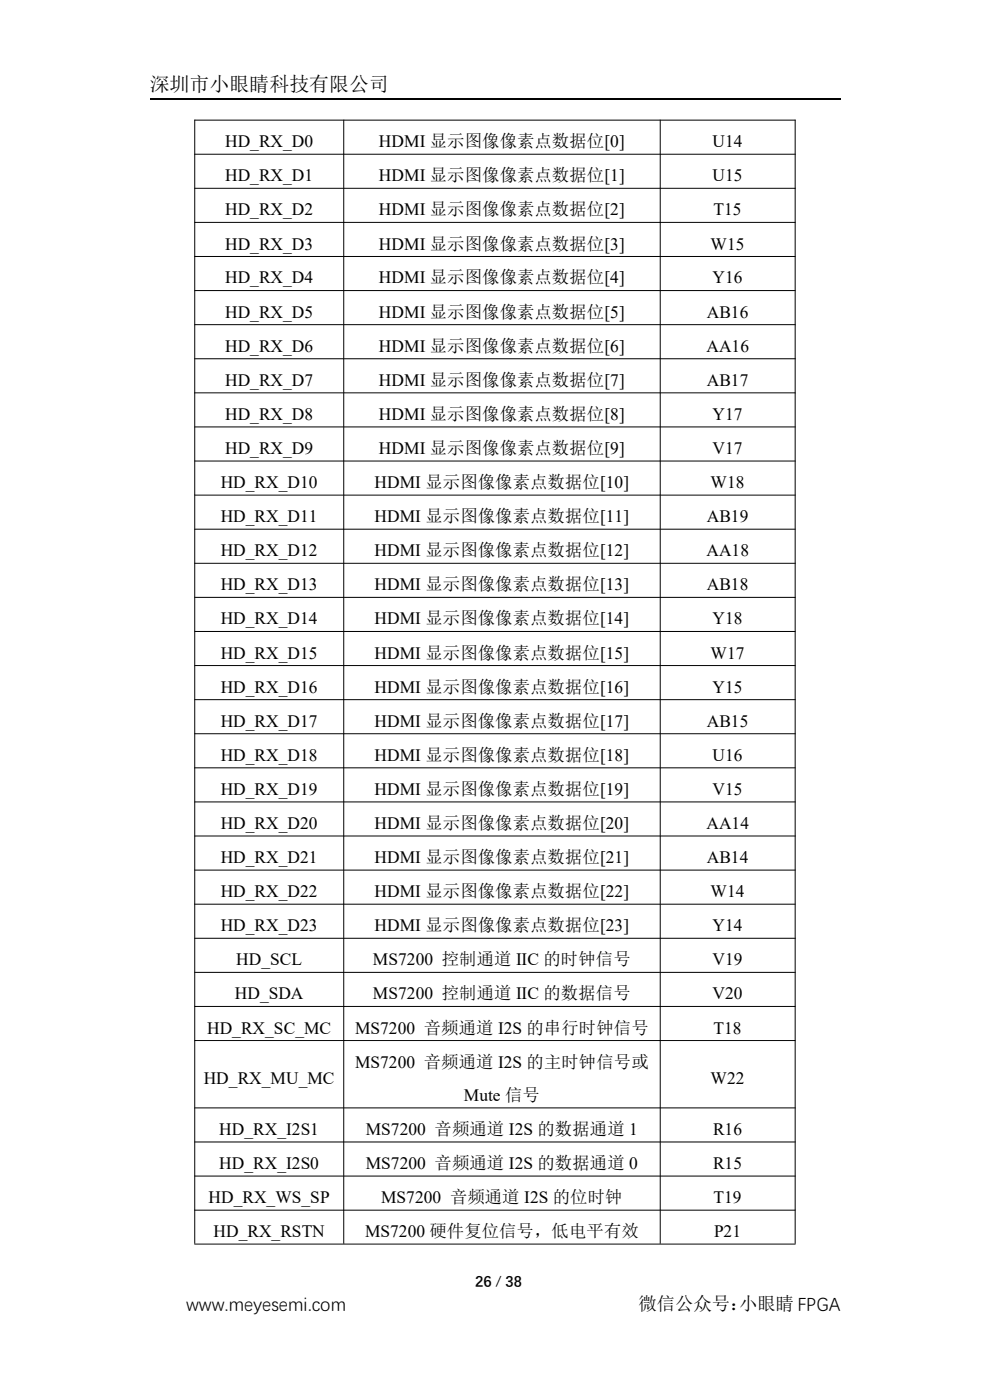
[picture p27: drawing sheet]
<svg xmlns="http://www.w3.org/2000/svg" width="210mm" height="297mm" viewBox="0 0 210 297" stroke-linecap="round" stroke-linejoin="round" font-family="sans-serif">
<defs><g id="words">
<text font-size="4.2" x="31.7" y="19.3">深圳市小眼睛科技有限公司</text>
<g font-size="3.9">
<text x="39.5" y="278">www.meyesemi.com</text>
<text x="135.5" y="278">微信公众号：</text>
<text x="156.8" y="278">小眼睛 FPGA</text>
</g>
<g font-size="3.7">
<text x="47.8" y="31.2">HD_RX_D0</text>
<text x="80.4" y="31.2">HDMI 显示图像像素点数据位[0]</text>
<text x="151.2" y="31.2">U14</text>
<text x="47.8" y="38.5">HD_RX_D1</text>
<text x="80.4" y="38.5">HDMI 显示图像像素点数据位[1]</text>
<text x="151.2" y="38.5">U15</text>
<text x="47.8" y="45.7">HD_RX_D2</text>
<text x="80.4" y="45.7">HDMI 显示图像像素点数据位[2]</text>
<text x="151.4" y="45.7">T15</text>
<text x="47.8" y="52.9">HD_RX_D3</text>
<text x="80.4" y="52.9">HDMI 显示图像像素点数据位[3]</text>
<text x="150.7" y="52.9">W15</text>
<text x="47.8" y="60.1">HD_RX_D4</text>
<text x="80.4" y="60.1">HDMI 显示图像像素点数据位[4]</text>
<text x="151.2" y="60.1">Y16</text>
<text x="47.8" y="67.4">HD_RX_D5</text>
<text x="80.4" y="67.4">HDMI 显示图像像素点数据位[5]</text>
<text x="149.9" y="67.4">AB16</text>
<text x="47.8" y="74.6">HD_RX_D6</text>
<text x="80.4" y="74.6">HDMI 显示图像像素点数据位[6]</text>
<text x="149.9" y="74.6">AA16</text>
<text x="47.8" y="81.8">HD_RX_D7</text>
<text x="80.4" y="81.8">HDMI 显示图像像素点数据位[7]</text>
<text x="149.9" y="81.8">AB17</text>
<text x="47.8" y="89.1">HD_RX_D8</text>
<text x="80.4" y="89.1">HDMI 显示图像像素点数据位[8]</text>
<text x="151.2" y="89.1">Y17</text>
<text x="47.8" y="96.3">HD_RX_D9</text>
<text x="80.4" y="96.3">HDMI 显示图像像素点数据位[9]</text>
<text x="151.2" y="96.3">V17</text>
<text x="46.8" y="103.5">HD_RX_D10</text>
<text x="79.5" y="103.5">HDMI 显示图像像素点数据位[10]</text>
<text x="150.7" y="103.5">W18</text>
<text x="46.8" y="110.8">HD_RX_D11</text>
<text x="79.5" y="110.8">HDMI 显示图像像素点数据位[11]</text>
<text x="149.9" y="110.8">AB19</text>
<text x="46.8" y="118">HD_RX_D12</text>
<text x="79.5" y="118">HDMI 显示图像像素点数据位[12]</text>
<text x="149.9" y="118">AA18</text>
<text x="46.8" y="125.2">HD_RX_D13</text>
<text x="79.5" y="125.2">HDMI 显示图像像素点数据位[13]</text>
<text x="149.9" y="125.2">AB18</text>
<text x="46.8" y="132.5">HD_RX_D14</text>
<text x="79.5" y="132.5">HDMI 显示图像像素点数据位[14]</text>
<text x="151.2" y="132.5">Y18</text>
<text x="46.8" y="139.7">HD_RX_D15</text>
<text x="79.5" y="139.7">HDMI 显示图像像素点数据位[15]</text>
<text x="150.7" y="139.7">W17</text>
<text x="46.8" y="146.9">HD_RX_D16</text>
<text x="79.5" y="146.9">HDMI 显示图像像素点数据位[16]</text>
<text x="151.2" y="146.9">Y15</text>
<text x="46.8" y="154.2">HD_RX_D17</text>
<text x="79.5" y="154.2">HDMI 显示图像像素点数据位[17]</text>
<text x="149.9" y="154.2">AB15</text>
<text x="46.8" y="161.4">HD_RX_D18</text>
<text x="79.5" y="161.4">HDMI 显示图像像素点数据位[18]</text>
<text x="151.2" y="161.4">U16</text>
<text x="46.8" y="168.6">HD_RX_D19</text>
<text x="79.5" y="168.6">HDMI 显示图像像素点数据位[19]</text>
<text x="151.2" y="168.6">V15</text>
<text x="46.8" y="175.9">HD_RX_D20</text>
<text x="79.5" y="175.9">HDMI 显示图像像素点数据位[20]</text>
<text x="149.9" y="175.9">AA14</text>
<text x="46.8" y="183.1">HD_RX_D21</text>
<text x="79.5" y="183.1">HDMI 显示图像像素点数据位[21]</text>
<text x="149.9" y="183.1">AB14</text>
<text x="46.8" y="190.3">HD_RX_D22</text>
<text x="79.5" y="190.3">HDMI 显示图像像素点数据位[22]</text>
<text x="150.7" y="190.3">W14</text>
<text x="46.8" y="197.5">HD_RX_D23</text>
<text x="79.5" y="197.5">HDMI 显示图像像素点数据位[23]</text>
<text x="151.2" y="197.5">Y14</text>
<text x="50.1" y="204.8">HD_SCL</text>
<text x="79.1" y="204.8">MS7200 控制通道 IIC 的时钟信号</text>
<text x="151.2" y="204.8">V19</text>
<text x="49.8" y="212">HD_SDA</text>
<text x="79.1" y="212">MS7200 控制通道 IIC 的数据信号</text>
<text x="151.2" y="212">V20</text>
<text x="43.9" y="219.3">HD_RX_SC_MC</text>
<text x="75.3" y="219.3">MS7200 音频通道 I2S 的串行时钟信号</text>
<text x="151.4" y="219.3">T18</text>
<text x="75.3" y="226.5">MS7200 音频通道 I2S 的主时钟信号或</text>
<text x="43.2" y="230">HD_RX_MU_MC</text>
<text x="98.4" y="233.5">Mute 信号</text>
<text x="150.7" y="230">W22</text>
<text x="46.5" y="240.8">HD_RX_I2S1</text>
<text x="77.6" y="240.8">MS7200 音频通道 I2S 的数据通道 1</text>
<text x="151.3" y="240.8">R16</text>
<text x="46.5" y="248">HD_RX_I2S0</text>
<text x="77.6" y="248">MS7200 音频通道 I2S 的数据通道 0</text>
<text x="151.3" y="248">R15</text>
<text x="44.2" y="255.2">HD_RX_WS_SP</text>
<text x="80.9" y="255.2">MS7200 音频通道 I2S 的位时钟</text>
<text x="151.4" y="255.2">T19</text>
<text x="45.3" y="262.5">HD_RX_RSTN</text>
<text x="77.4" y="262.5">MS7200 硬件复位信号，低电平有效</text>
<text x="151.5" y="262.5">P21</text>
</g>
<text font-size="3.2" x="100.8" y="272.9">26 / 38</text>
</g></defs>
<path d="M31.7 21h146.6" fill="none" stroke="#000" stroke-width=".25"/>
<g fill="none" stroke="#000" stroke-width=".21">
<path d="M41.2 25.5h127.6M41.2 32.7h127.6M41.2 39.9h127.6M41.3 25.4v238.4M72.9 25.4v238.4M140.1 25.4v238.4M168.7 25.4v238.4M41.2 47.2h127.6M41.2 54.4h127.6M41.2 61.6h127.6M41.2 68.9h127.6M41.2 76.1h127.6"/>
<path d="M41.2 83.3h127.6M41.2 90.6h127.6M41.2 97.8h127.6M41.2 105h127.6M41.2 112.3h127.6M41.2 119.5h127.6M41.2 126.7h127.6M41.2 134h127.6M41.2 141.2h127.6M41.2 148.4h127.6M41.2 155.7h127.6M41.2 162.9h127.6"/>
<path d="M41.2 170.1h127.6M41.2 177.4h127.6M41.2 184.6h127.6M41.2 191.8h127.6M41.2 199.1h127.6M41.2 206.3h127.6M41.2 213.5h127.6M41.2 220.7h127.6M41.2 235h127.6M41.2 242.3h127.6M41.2 249.5h127.6M41.2 256.7h127.6"/>
<path d="M41.2 263.9h127.6"/>
</g>
<use href="#words"/>
</svg>
